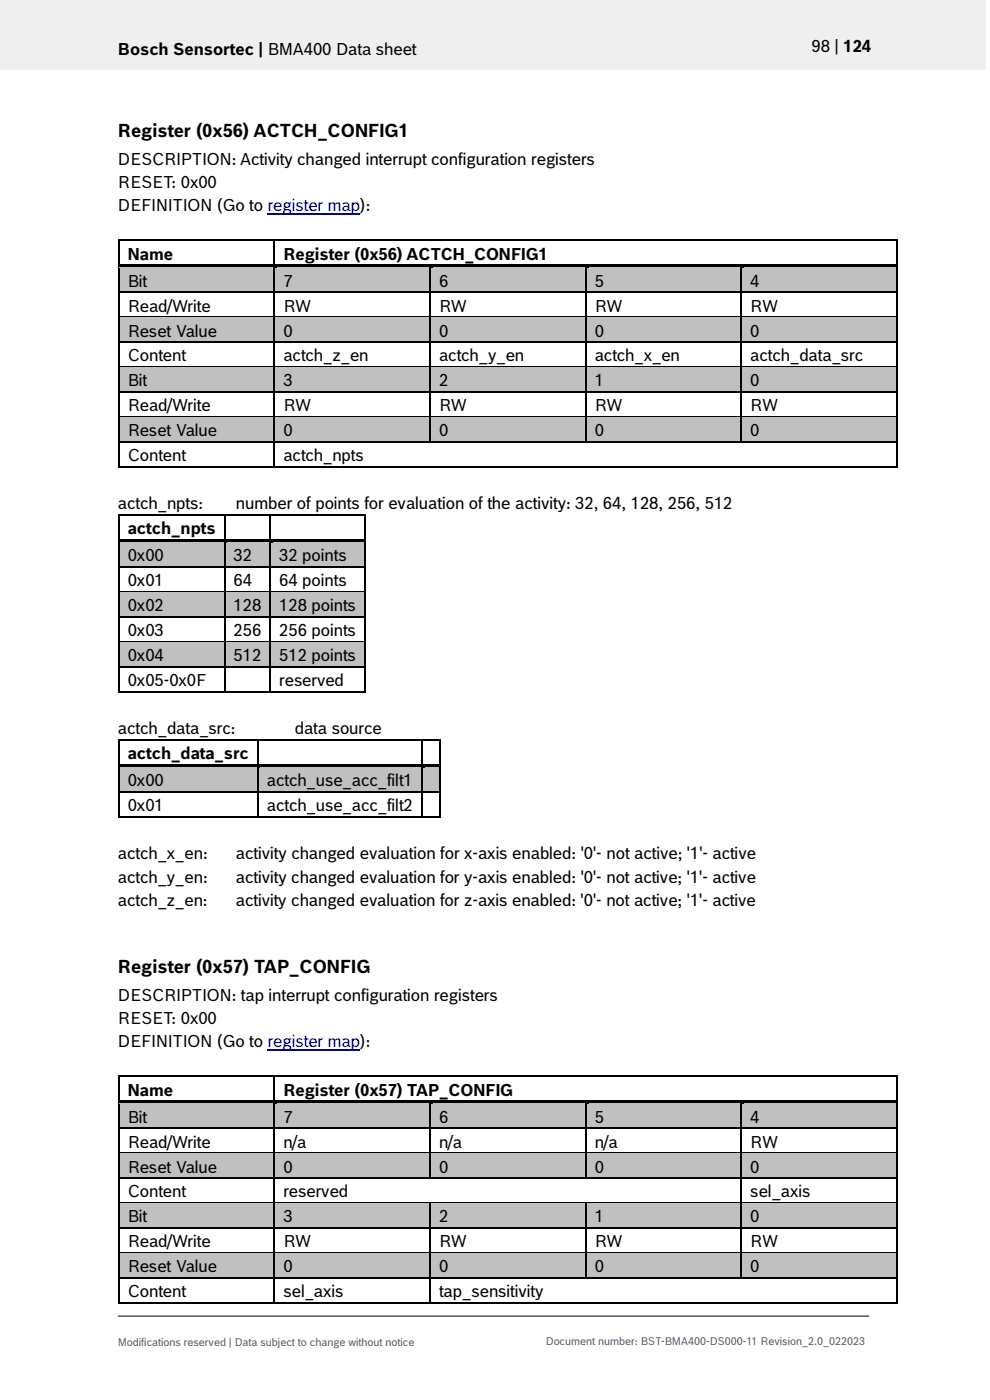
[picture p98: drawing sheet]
<svg xmlns="http://www.w3.org/2000/svg" width="210mm" height="297mm" viewBox="0 0 210 297" stroke-linecap="round" stroke-linejoin="round" font-family="sans-serif">
<defs><g id="words">
<g font-size="3.9">
<text x="25" y="29">Register (0x56) ACTCH_CONFIG1</text>
<text x="25" y="206.3">Register (0x57) TAP_CONFIG</text>
</g>
<g font-size="3.5">
<text x="25" y="11.6">Bosch Sensortec | BMA400 Data sheet</text>
<text x="172.1" y="11">98 | 124</text>
<text x="25" y="35">DESCRIPTION: Activity changed interrupt configuration registers</text>
<text x="25" y="39.9">RESET: 0x00</text>
<text x="25" y="44.9">DEFINITION (Go to register map):</text>
<text x="27.1" y="55.1">Name</text>
<text x="60.1" y="55.1">Register (0x56) ACTCH_CONFIG1</text>
<text x="27.1" y="60.8">Bit</text>
<text x="60.1" y="60.8">7</text>
<text x="93.1" y="60.8">6</text>
<text x="126.2" y="60.8">5</text>
<text x="159.2" y="60.8">4</text>
<text x="27.1" y="66.1">Read/Write</text>
<text x="27.1" y="71.4">Reset Value</text>
<text x="60.1" y="66.1">RW</text>
<text x="60.1" y="71.4">0</text>
<text x="93.1" y="66.1">RW</text>
<text x="93.1" y="71.4">0</text>
<text x="126.2" y="66.1">RW</text>
<text x="126.2" y="71.4">0</text>
<text x="159.2" y="66.1">RW</text>
<text x="159.2" y="71.4">0</text>
<text x="27.1" y="76.7">Content</text>
<text x="60.1" y="76.7">actch_z_en</text>
<text x="93.1" y="76.7">actch_y_en</text>
<text x="126.2" y="76.7">actch_x_en</text>
<text x="159.2" y="76.7">actch_data_src</text>
<text x="27.1" y="82">Bit</text>
<text x="60.1" y="82">3</text>
<text x="93.1" y="82">2</text>
<text x="126.2" y="82">1</text>
<text x="159.2" y="82">0</text>
<text x="27.1" y="87.3">Read/Write</text>
<text x="60.1" y="87.3">RW</text>
<text x="93.1" y="87.3">RW</text>
<text x="126.2" y="87.3">RW</text>
<text x="159.2" y="87.3">RW</text>
<text x="27.1" y="92.6">Reset Value</text>
<text x="60.1" y="92.6">0</text>
<text x="93.1" y="92.6">0</text>
<text x="126.2" y="92.6">0</text>
<text x="159.2" y="92.6">0</text>
<text x="27.1" y="97.9">Content</text>
<text x="60.1" y="97.9">actch_npts</text>
<text x="25" y="108.1">actch_npts:</text>
<text x="27.1" y="113.4">actch_npts</text>
<text x="50" y="108.1">number of points for evaluation of the activity: 32, 64, 128, 256, 512</text>
<text x="27.1" y="119.1">0x00</text>
<text x="49.5" y="119.1">32</text>
<text x="59.2" y="119.1">32 points</text>
<text x="27.1" y="124.4">0x01</text>
<text x="49.5" y="124.4">64</text>
<text x="59.2" y="124.4">64 points</text>
<text x="27.1" y="129.7">0x02</text>
<text x="49.5" y="129.7">128</text>
<text x="59.2" y="129.7">128 points</text>
<text x="27.1" y="135">0x03</text>
<text x="49.5" y="135">256</text>
<text x="59.2" y="135">256 points</text>
<text x="27.1" y="140.3">0x04</text>
<text x="49.5" y="140.3">512</text>
<text x="59.2" y="140.3">512 points</text>
<text x="27.1" y="145.6">0x05-0x0F</text>
<text x="59.2" y="145.6">reserved</text>
<text x="25" y="155.8">actch_data_src:</text>
<text x="62.5" y="155.8">data source</text>
<text x="27.1" y="161.1">actch_data_src</text>
<text x="27.1" y="166.8">0x00</text>
<text x="56.6" y="166.8">actch_use_acc_filt1</text>
<text x="27.1" y="172.1">0x01</text>
<text x="56.6" y="172.1">actch_use_acc_filt2</text>
<text x="25" y="182.3">actch_x_en:</text>
<text x="50" y="182.3">activity changed evaluation for x-axis enabled: '0'- not active; '1'- active</text>
<text x="25" y="187.3">actch_y_en:</text>
<text x="50" y="187.3">activity changed evaluation for y-axis enabled: '0'- not active; '1'- active</text>
<text x="25" y="192.2">actch_z_en:</text>
<text x="50" y="192.2">activity changed evaluation for z-axis enabled: '0'- not active; '1'- active</text>
<text x="25" y="212.3">DESCRIPTION: tap interrupt configuration registers</text>
<text x="25" y="217.3">RESET: 0x00</text>
<text x="25" y="222.2">DEFINITION (Go to register map):</text>
<text x="27.1" y="232.4">Name</text>
<text x="60.1" y="232.4">Register (0x57) TAP_CONFIG</text>
<text x="27.1" y="238.2">Bit</text>
<text x="60.1" y="238.2">7</text>
<text x="93.1" y="238.2">6</text>
<text x="126.2" y="238.2">5</text>
<text x="159.2" y="238.2">4</text>
<text x="27.1" y="243.5">Read/Write</text>
<text x="60.1" y="243.5">n/a</text>
<text x="93.1" y="243.5">n/a</text>
<text x="126.2" y="243.5">n/a</text>
<text x="159.2" y="243.5">RW</text>
<text x="27.1" y="248.8">Reset Value</text>
<text x="60.1" y="248.8">0</text>
<text x="93.1" y="248.8">0</text>
<text x="126.2" y="248.8">0</text>
<text x="159.2" y="248.8">0</text>
<text x="27.1" y="254">Content</text>
<text x="60.1" y="254">reserved</text>
<text x="159.2" y="254">sel_axis</text>
<text x="27.1" y="259.3">Bit</text>
<text x="60.1" y="259.3">3</text>
<text x="93.1" y="259.3">2</text>
<text x="126.2" y="259.3">1</text>
<text x="159.2" y="259.3">0</text>
<text x="27.1" y="264.6">Read/Write</text>
<text x="27.1" y="269.9">Reset Value</text>
<text x="60.1" y="264.6">RW</text>
<text x="60.1" y="269.9">0</text>
<text x="93.1" y="264.6">RW</text>
<text x="93.1" y="269.9">0</text>
<text x="126.2" y="264.6">RW</text>
<text x="126.2" y="269.9">0</text>
<text x="159.2" y="264.6">RW</text>
<text x="159.2" y="269.9">0</text>
<text x="27.1" y="275.2">Content</text>
<text x="60.1" y="275.2">sel_axis</text>
<text x="93.1" y="275.2">tap_sensitivity</text>
</g>
<g font-size="2.3" fill="#535f6b">
<text x="25" y="285.5">Modifications reserved | Data subject to change without notice</text>
<text x="115.8" y="285.2">Document number: BST-BMA400-DS000-11 Revision_2.0_022023</text>
</g>
</g></defs>
<path d="M0 0h209.1v14.8h-209.1z" fill="#efeff0"/>
<path d="M25 279.2h159.4" fill="none" stroke="#000" stroke-width=".21"/>
<path d="M56.8 45.5h19.6" fill="none" stroke="#00f" stroke-width=".23"/>
<path d="M25 50.8h.4v.3h-.4zM58 51.1h.4zM58 50.8h.4v.3h-.4zM190.1 50.8h.4v.3h-.4z" fill="#000"/>
<path d="M25.2 51.1v4.9M25.4 50.9h32.6M58.2 51.1v4.9M58.4 50.9h131.7M190.3 51.1v4.9" fill="none" stroke="#000" stroke-width=".34"/>
<g fill="#c0c0c0">
<path d="M25.4 56.9h32.6v4.9h-32.6z" fill-rule="evenodd"/>
<path d="M58.4 56.9h32.7v4.9h-32.7z" fill-rule="evenodd"/>
<path d="M91.4 56.9h32.7v4.9h-32.7z" fill-rule="evenodd"/>
<path d="M124.4 56.9h32.7v4.9h-32.7z" fill-rule="evenodd"/>
<path d="M157.4 56.9h32.7v4.9h-32.7z" fill-rule="evenodd"/>
</g>
<g fill="#c0c0c0">
<path d="M27.1 56.9h29.2v4.9h-29.2z"/>
<path d="M60.1 56.9h29.2v4.9h-29.2z"/>
<path d="M93.1 56.9h29.2v4.9h-29.2z"/>
<path d="M126.2 56.9h29.2v4.9h-29.2z"/>
<path d="M159.2 56.9h29.2v4.9h-29.2z"/>
</g>
<path d="M25 56h.4v.9h-.4z" fill="#000"/>
<path d="M25.4 56h32.6v.8h-32.6z" fill-rule="evenodd" fill="#000"/>
<path d="M25.4 56.8h32.6" fill="none" stroke="#c0c0c0" stroke-width=".21"/>
<path d="M58.4 56.8l.4 .1z" fill="#c0c0c0"/>
<path d="M58 56.8l.4 .1z" fill="#000"/>
<g fill="#000">
<path d="M58 56h.8v.8h-.8z" fill-rule="evenodd"/>
<path d="M58.8 56h32.3v.8h-32.3z" fill-rule="evenodd"/>
</g>
<path d="M58.8 56.8h32.3" fill="none" stroke="#c0c0c0" stroke-width=".21"/>
<path d="M91.4 56.8l.4 .1z" fill="#c0c0c0"/>
<path d="M91.1 56.8l.3 .1z" fill="#000"/>
<g fill="#000">
<path d="M91.1 56h.7v.8h-.7z" fill-rule="evenodd"/>
<path d="M91.8 56h32.3v.8h-32.3z" fill-rule="evenodd"/>
</g>
<path d="M91.8 56.8h32.3" fill="none" stroke="#c0c0c0" stroke-width=".21"/>
<path d="M124.4 56.8l.5 .1z" fill="#c0c0c0"/>
<path d="M124.1 56.8l.3 .1z" fill="#000"/>
<g fill="#000">
<path d="M124.1 56h.8v.8h-.8z" fill-rule="evenodd"/>
<path d="M124.9 56h32.2v.8h-32.2z" fill-rule="evenodd"/>
</g>
<path d="M124.9 56.8h32.2" fill="none" stroke="#c0c0c0" stroke-width=".21"/>
<path d="M157.4 56.8l.5 .1z" fill="#c0c0c0"/>
<path d="M157.1 56.8l.3 .1zM190.1 56h.4v.9h-.4zM25 61.8h.4v.3h-.4zM58 61.8h.4v.3h-.4zM91.1 61.8h.3v.3h-.3zM124.1 61.8h.3v.3h-.3zM157.1 61.8h.3v.3h-.3zM190.1 61.8h.4v.3h-.4z" fill="#000"/>
<g fill="#000">
<path d="M157.1 56h.8v.8h-.8z" fill-rule="evenodd"/>
<path d="M157.9 56h32.2v.8h-32.2z" fill-rule="evenodd"/>
</g>
<path d="M157.9 56.8h32.2" fill="none" stroke="#c0c0c0" stroke-width=".21"/>
<g fill="none" stroke="#000" stroke-width=".34">
<path d="M25.2 56.9v4.9M58.2 56.9v4.9M91.2 56.9v4.9M124.2 56.9v4.9M157.3 56.9v4.9M190.3 56.9v4.9M25.2 62.1v5M25.4 62h32.6M58.2 62.1v5M58.4 62h32.7M91.2 62.1v5M91.4 62h32.7"/>
<path d="M124.2 62.1v5M124.4 62h32.7M157.3 62.1v5M157.4 62h32.7M190.3 62.1v5"/>
</g>
<g fill="#c0c0c0">
<path d="M25.4 67.4h32.6v5h-32.6z" fill-rule="evenodd"/>
<path d="M58.4 67.4h32.7v5h-32.7z" fill-rule="evenodd"/>
<path d="M91.4 67.4h32.7v5h-32.7z" fill-rule="evenodd"/>
<path d="M124.4 67.4h32.7v5h-32.7z" fill-rule="evenodd"/>
<path d="M157.4 67.4h32.7v5h-32.7z" fill-rule="evenodd"/>
</g>
<g fill="#c0c0c0">
<path d="M27.1 67.4h29.2v5h-29.2z"/>
<path d="M60.1 67.4h29.2v5h-29.2z"/>
<path d="M93.1 67.4h29.2v5h-29.2z"/>
<path d="M126.2 67.4h29.2v5h-29.2z"/>
<path d="M159.2 67.4h29.2v5h-29.2z"/>
</g>
<path d="M25 67.1h.4v.3h-.4zM25 72.4h.4v.3h-.4zM58 67.1h.4v.3h-.4zM58 72.4h.4v.3h-.4zM91.1 67.1h.3v.3h-.3zM91.1 72.4h.3v.3h-.3zM124.1 67.1h.3v.3h-.3zM124.1 72.4h.3v.3h-.3zM157.1 67.1h.3v.3h-.3zM157.1 72.4h.3v.3h-.3zM190.1 67.1h.4v.3h-.4zM190.1 72.4h.4v.3h-.4z" fill="#000"/>
<g fill="none" stroke="#000" stroke-width=".34">
<path d="M25.2 67.4v5M25.2 72.7v5M25.4 67.2h32.6M25.4 72.5h32.6M58.2 67.4v5M58.2 72.7v5M58.4 67.2h32.7M58.4 72.5h32.7M91.2 67.4v5M91.2 72.7v5M91.4 67.2h32.7M91.4 72.5h32.7"/>
<path d="M124.2 67.4v5M124.2 72.7v5M124.4 67.2h32.7M124.4 72.5h32.7M157.3 67.4v5M157.3 72.7v5M157.4 67.2h32.7M157.4 72.5h32.7M190.3 67.4v5M190.3 72.7v5"/>
</g>
<path d="M25.4 67.4h32.6M58.4 67.4h32.7M91.4 67.4h32.7M124.4 67.4h32.7M157.4 67.4h32.7" fill="none" stroke="#c0c0c0" stroke-width=".21"/>
<g fill="#c0c0c0">
<path d="M25.4 78h32.6v5h-32.6z" fill-rule="evenodd"/>
<path d="M58.4 78h32.7v5h-32.7z" fill-rule="evenodd"/>
<path d="M91.4 78h32.7v5h-32.7z" fill-rule="evenodd"/>
<path d="M124.4 78h32.7v5h-32.7z" fill-rule="evenodd"/>
<path d="M157.4 78h32.7v5h-32.7z" fill-rule="evenodd"/>
</g>
<g fill="#c0c0c0">
<path d="M27.1 78h29.2v5h-29.2z"/>
<path d="M60.1 78h29.2v5h-29.2z"/>
<path d="M93.1 78h29.2v5h-29.2z"/>
<path d="M126.2 78h29.2v5h-29.2z"/>
<path d="M159.2 78h29.2v5h-29.2z"/>
</g>
<path d="M25 77.7h.4v.3h-.4zM58 77.7h.4v.3h-.4zM91.1 77.7h.3v.3h-.3zM124.1 77.7h.3v.3h-.3zM157.1 77.7h.3v.3h-.3zM190.1 77.7h.4v.3h-.4zM25 83h.4v.3h-.4zM58 83h.4v.3h-.4zM91.1 83h.3v.3h-.3zM124.1 83h.3v.3h-.3zM157.1 83h.3v.3h-.3zM190.1 83h.4v.3h-.4z" fill="#000"/>
<g fill="none" stroke="#000" stroke-width=".34">
<path d="M25.2 78v5M25.4 77.8h32.6M58.2 78v5M58.4 77.8h32.7M91.2 78v5M91.4 77.8h32.7M124.2 78v5M124.4 77.8h32.7M157.3 78v5M157.4 77.8h32.7M190.3 78v5M25.2 83.3v4.9"/>
<path d="M25.4 83.1h32.6M58.2 83.3v4.9M58.4 83.1h32.7M91.2 83.3v4.9M91.4 83.1h32.7M124.2 83.3v4.9M124.4 83.1h32.7M157.3 83.3v4.9M157.4 83.1h32.7M190.3 83.3v4.9"/>
</g>
<path d="M25.4 78h32.6M58.4 78h32.7M91.4 78h32.7M124.4 78h32.7M157.4 78h32.7" fill="none" stroke="#c0c0c0" stroke-width=".21"/>
<g fill="#c0c0c0">
<path d="M25.4 88.6h32.6v4.9h-32.6z" fill-rule="evenodd"/>
<path d="M58.4 88.6h32.7v4.9h-32.7z" fill-rule="evenodd"/>
<path d="M91.4 88.6h32.7v4.9h-32.7z" fill-rule="evenodd"/>
<path d="M124.4 88.6h32.7v4.9h-32.7z" fill-rule="evenodd"/>
<path d="M157.4 88.6h32.7v4.9h-32.7z" fill-rule="evenodd"/>
</g>
<g fill="#c0c0c0">
<path d="M27.1 88.6h29.2v4.9h-29.2z"/>
<path d="M60.1 88.6h29.2v4.9h-29.2z"/>
<path d="M93.1 88.6h29.2v4.9h-29.2z"/>
<path d="M126.2 88.6h29.2v4.9h-29.2z"/>
<path d="M159.2 88.6h29.2v4.9h-29.2z"/>
</g>
<g fill="#000">
<path d="M25 88.2h.4v.4h-.4zM25 93.5h.4v.4h-.4zM25 98.8h.4v.4h-.4zM58 88.2h.4v.4h-.4zM58 93.5h.4v.4h-.4zM58 98.8h.4v.4h-.4zM91.1 88.2h.3v.4h-.3zM91.1 93.5h.3v.4h-.3zM124.1 88.2h.3v.4h-.3zM124.1 93.5h.3v.4h-.3zM157.1 88.2h.3v.4h-.3zM157.1 93.5h.3v.4h-.3z"/>
<path d="M190.1 88.2h.4v.4h-.4zM190.1 93.5h.4v.4h-.4zM190.1 98.8h.4v.4h-.4zM25 109.1h.4v.3h-.4zM47.5 109.4h.3zM47.5 109.1h.3v.3h-.3zM57.2 109.4h.3zM57.2 109.1h.3v.3h-.3zM77.3 109.1h.3v.3h-.3z"/>
</g>
<g fill="none" stroke="#000" stroke-width=".34">
<path d="M25.2 88.6v4.9M25.2 93.9v4.9M25.4 88.4h32.6M25.4 93.7h32.6M25.4 99h32.6M58.2 88.6v4.9M58.2 93.9v4.9M58.4 88.4h32.7M58.4 93.7h32.7M58.4 99h131.7M91.2 88.6v4.9M91.4 88.4h32.7"/>
<path d="M91.4 93.7h32.7M124.2 88.6v4.9M124.4 88.4h32.7M124.4 93.7h32.7M157.3 88.6v4.9M157.4 88.4h32.7M157.4 93.7h32.7M190.3 88.6v4.9M190.3 93.9v4.9M25.2 109.4v4.9M25.4 109.2h22.1M47.6 109.4v4.9"/>
<path d="M47.8 109.2h9.4M57.3 109.4v4.9M57.5 109.2h19.8M77.4 109.4v4.9"/>
</g>
<path d="M25.4 88.6h32.6M58.4 88.6h32.7M91.4 88.6h32.7M124.4 88.6h32.7M157.4 88.6h32.7" fill="none" stroke="#c0c0c0" stroke-width=".21"/>
<g fill="#c0c0c0">
<path d="M25.4 115.1h22.1v5h-22.1z" fill-rule="evenodd"/>
<path d="M47.8 115.1h9.3v5h-9.3z" fill-rule="evenodd"/>
<path d="M57.5 115.1h19.7v5h-19.7z" fill-rule="evenodd"/>
</g>
<g fill="#c0c0c0">
<path d="M27.1 115.1h18.6v5h-18.6z"/>
<path d="M49.5 115.1h5.9v5h-5.9z"/>
<path d="M59.2 115.1h16.3v5h-16.3z"/>
</g>
<path d="M25 114.3h.4v.8h-.4z" fill="#000"/>
<path d="M25.4 114.3h22.1v.8h-22.1z" fill-rule="evenodd" fill="#000"/>
<path d="M25.4 115.1h22.1" fill="none" stroke="#c0c0c0" stroke-width=".21"/>
<path d="M47.8 115.1h.4z" fill="#c0c0c0"/>
<path d="M47.5 115.1h.3z" fill="#000"/>
<g fill="#000">
<path d="M47.5 114.3h.7v.8h-.7z" fill-rule="evenodd"/>
<path d="M48.2 114.3h9v.8h-9z" fill-rule="evenodd"/>
</g>
<path d="M48.2 115.1h9" fill="none" stroke="#c0c0c0" stroke-width=".21"/>
<path d="M57.5 115.1h.5z" fill="#c0c0c0"/>
<path d="M57.2 115.1h.3zM77.3 114.3h.3v.8h-.3zM25 120.1h.4v.3h-.4zM47.5 120.1h.3v.3h-.3zM57.2 120.1h.3v.3h-.3zM77.3 120.1h.3v.3h-.3z" fill="#000"/>
<g fill="#000">
<path d="M57.2 114.3h.8v.8h-.8z" fill-rule="evenodd"/>
<path d="M58 114.3h19.3v.8h-19.3z" fill-rule="evenodd"/>
</g>
<path d="M58 115.1h19.3" fill="none" stroke="#c0c0c0" stroke-width=".21"/>
<path d="M25.2 115.1v5M47.6 115.1v5M57.3 115.1v5M77.4 115.1v5M25.2 120.4v5M25.4 120.2h22.1M47.6 120.4v5M47.8 120.2h9.4M57.3 120.4v5M57.5 120.2h19.8M77.4 120.4v5" fill="none" stroke="#000" stroke-width=".34"/>
<g fill="#c0c0c0">
<path d="M25.4 125.7h22.1v5h-22.1z" fill-rule="evenodd"/>
<path d="M47.8 125.7h9.3v5h-9.3z" fill-rule="evenodd"/>
<path d="M57.5 125.7h19.7v5h-19.7z" fill-rule="evenodd"/>
</g>
<g fill="#c0c0c0">
<path d="M27.1 125.7h18.6v5h-18.6z"/>
<path d="M49.5 125.7h5.9v5h-5.9z"/>
<path d="M59.2 125.7h16.3v5h-16.3z"/>
</g>
<path d="M25 125.4h.4v.3h-.4zM25 130.7h.4v.3h-.4zM47.5 125.4h.3v.3h-.3zM47.5 130.7h.3v.3h-.3zM57.2 125.4h.3v.3h-.3zM57.2 130.7h.3v.3h-.3zM77.3 125.4h.3v.3h-.3zM77.3 130.7h.3v.3h-.3z" fill="#000"/>
<g fill="none" stroke="#000" stroke-width=".34">
<path d="M25.2 125.7v5M25.2 131v5M25.4 125.5h22.1M25.4 130.8h22.1M47.6 125.7v5M47.6 131v5M47.8 125.5h9.4M47.8 130.8h9.4M57.3 125.7v5M57.3 131v5M57.5 125.5h19.8M57.5 130.8h19.8"/>
<path d="M77.4 125.7v5M77.4 131v5"/>
</g>
<path d="M25.4 125.7h22.1M47.8 125.7h9.4M57.5 125.7h19.8" fill="none" stroke="#c0c0c0" stroke-width=".21"/>
<g fill="#c0c0c0">
<path d="M25.4 136.3h22.1v4.9h-22.1z" fill-rule="evenodd"/>
<path d="M47.8 136.3h9.3v4.9h-9.3z" fill-rule="evenodd"/>
<path d="M57.5 136.3h19.7v4.9h-19.7z" fill-rule="evenodd"/>
</g>
<g fill="#c0c0c0">
<path d="M27.1 136.3h18.6v4.9h-18.6z"/>
<path d="M49.5 136.3h5.9v4.9h-5.9z"/>
<path d="M59.2 136.3h16.3v4.9h-16.3z"/>
</g>
<g fill="#000">
<path d="M25 136h.4v.3h-.4zM47.5 136h.3v.3h-.3zM57.2 136h.3v.3h-.3zM77.3 136h.3v.3h-.3zM25 141.2h.4v.4h-.4zM25 146.6h.4v.3h-.4zM25 156.8h.4v.3h-.4zM47.5 141.2h.3v.4h-.3zM47.5 146.6h.3v.3h-.3zM54.5 157.1h.4zM54.5 156.8h.4v.3h-.4zM57.2 141.2h.3v.4h-.3z"/>
<path d="M57.2 146.6h.3v.3h-.3zM77.3 141.2h.3v.4h-.3zM77.3 146.6h.3v.3h-.3zM89.3 157.1h.4zM89.3 156.8h.4v.3h-.4zM93.3 156.8h.3v.3h-.3z"/>
</g>
<g fill="none" stroke="#000" stroke-width=".34">
<path d="M25.2 136.3v4.9M25.4 136.1h22.1M47.6 136.3v4.9M47.8 136.1h9.4M57.3 136.3v4.9M57.5 136.1h19.8M77.4 136.3v4.9M25.2 141.6v5M25.2 157.1v5M25.4 141.4h22.1M25.4 146.7h22.1M25.4 157h29.1"/>
<path d="M47.6 141.6v5M47.8 141.4h9.4M47.8 146.7h9.4M54.7 157.1v5M54.9 157h34.4M57.3 141.6v5M57.5 141.4h19.8M57.5 146.7h19.8M77.4 141.6v5M89.5 157.1v5M89.7 157h3.6M93.4 157.1v5"/>
</g>
<path d="M25.4 136.3h22.1M47.8 136.3h9.4M57.5 136.3h19.8" fill="none" stroke="#c0c0c0" stroke-width=".21"/>
<g fill="#c0c0c0">
<path d="M25.4 162.9h29.1v4.9h-29.1z" fill-rule="evenodd"/>
<path d="M54.9 162.9h34.4v4.9h-34.4z" fill-rule="evenodd"/>
<path d="M89.7 162.9h3.5v4.9h-3.5z" fill-rule="evenodd"/>
</g>
<g fill="#c0c0c0">
<path d="M27.1 162.9h25.7v4.9h-25.7z"/>
<path d="M56.6 162.9h31v4.9h-31z"/>
</g>
<path d="M25.4 162.9h29.1M91.5 162.9v4.9" fill="none" stroke="#c0c0c0" stroke-width=".21"/>
<path d="M25 162.1h.4v.8h-.4z" fill="#000"/>
<path d="M25.4 162.1h29.1v.8h-29.1z" fill-rule="evenodd" fill="#000"/>
<path d="M54.9 162.9h.4z" fill="#c0c0c0"/>
<path d="M54.5 162.9h.4z" fill="#000"/>
<g fill="#000">
<path d="M54.5 162.1h.8v.8h-.8z" fill-rule="evenodd"/>
<path d="M55.3 162.1h34v.8h-34z" fill-rule="evenodd"/>
</g>
<path d="M55.3 162.9h34" fill="none" stroke="#c0c0c0" stroke-width=".21"/>
<path d="M89.7 162.9h.4z" fill="#c0c0c0"/>
<g fill="#000">
<path d="M25 167.8h.4v.3h-.4zM25 173.1h.4v.3h-.4zM54.5 167.8h.4v.3h-.4zM54.5 173.1h.4v.3h-.4zM89.3 162.9h.4zM89.3 167.8h.4v.3h-.4zM89.3 173.1h.4v.3h-.4zM93.3 162.1h.3v.8h-.3zM93.3 167.8h.3v.3h-.3zM93.3 173.1h.3v.3h-.3zM25 228.1h.4v.4h-.4zM58 228.5h.4z"/>
<path d="M58 228.1h.4v.4h-.4zM190.1 228.1h.4v.4h-.4z"/>
</g>
<g fill="#000">
<path d="M89.3 162.1h.8v.8h-.8z" fill-rule="evenodd"/>
<path d="M90.1 162.1h3.2v.8h-3.2z" fill-rule="evenodd"/>
</g>
<path d="M90.1 162.9h3.2" fill="none" stroke="#c0c0c0" stroke-width=".21"/>
<g fill="none" stroke="#000" stroke-width=".34">
<path d="M25.2 162.9v4.9M25.2 168.1v5M25.4 168h29.1M25.4 173.3h29.1M54.7 162.9v4.9M54.7 168.1v5M54.9 168h34.4M54.9 173.3h34.4M89.5 162.9v4.9M89.5 168.1v5M89.7 168h3.6M89.7 173.3h3.6"/>
<path d="M93.4 162.9v4.9M93.4 168.1v5M25.2 228.5v4.9M25.4 228.3h32.6M58.2 228.5v4.9M58.4 228.3h131.7M190.3 228.5v4.9"/>
</g>
<path d="M56.8 222.8h19.6" fill="none" stroke="#00f" stroke-width=".23"/>
<g fill="#c0c0c0">
<path d="M25.4 234.2h32.6v4.9h-32.6z" fill-rule="evenodd"/>
<path d="M58.4 234.2h32.7v4.9h-32.7z" fill-rule="evenodd"/>
<path d="M91.4 234.2h32.7v4.9h-32.7z" fill-rule="evenodd"/>
<path d="M124.4 234.2h32.7v4.9h-32.7z" fill-rule="evenodd"/>
<path d="M157.4 234.2h32.7v4.9h-32.7z" fill-rule="evenodd"/>
</g>
<g fill="#c0c0c0">
<path d="M27.1 234.2h29.2v4.9h-29.2z"/>
<path d="M60.1 234.2h29.2v4.9h-29.2z"/>
<path d="M93.1 234.2h29.2v4.9h-29.2z"/>
<path d="M126.2 234.2h29.2v4.9h-29.2z"/>
<path d="M159.2 234.2h29.2v4.9h-29.2z"/>
</g>
<path d="M25 233.4h.4v.8h-.4z" fill="#000"/>
<path d="M25.4 233.4h32.6v.8h-32.6z" fill-rule="evenodd" fill="#000"/>
<path d="M25.4 234.2h32.6" fill="none" stroke="#c0c0c0" stroke-width=".21"/>
<path d="M58.4 234.2h.4z" fill="#c0c0c0"/>
<path d="M58 234.2h.4z" fill="#000"/>
<g fill="#000">
<path d="M58 233.4h.8v.8h-.8z" fill-rule="evenodd"/>
<path d="M58.8 233.4h32.3v.8h-32.3z" fill-rule="evenodd"/>
</g>
<path d="M58.8 234.2h32.3" fill="none" stroke="#c0c0c0" stroke-width=".21"/>
<path d="M91.4 234.2h.4z" fill="#c0c0c0"/>
<path d="M91.1 234.2h.3z" fill="#000"/>
<g fill="#000">
<path d="M91.1 233.4h.7v.8h-.7z" fill-rule="evenodd"/>
<path d="M91.8 233.4h32.3v.8h-32.3z" fill-rule="evenodd"/>
</g>
<path d="M91.8 234.2h32.3" fill="none" stroke="#c0c0c0" stroke-width=".21"/>
<path d="M124.4 234.2h.5z" fill="#c0c0c0"/>
<path d="M124.1 234.2h.3z" fill="#000"/>
<g fill="#000">
<path d="M124.1 233.4h.8v.8h-.8z" fill-rule="evenodd"/>
<path d="M124.9 233.4h32.2v.8h-32.2z" fill-rule="evenodd"/>
</g>
<path d="M124.9 234.2h32.2" fill="none" stroke="#c0c0c0" stroke-width=".21"/>
<path d="M157.4 234.2h.5z" fill="#c0c0c0"/>
<path d="M25 239.1h.4v.4h-.4zM58 239.1h.4v.4h-.4zM91.1 239.1h.3v.4h-.3zM124.1 239.1h.3v.4h-.3zM157.1 234.2h.3zM157.1 239.1h.3v.4h-.3zM190.1 233.4h.4v.8h-.4zM190.1 239.1h.4v.4h-.4z" fill="#000"/>
<g fill="#000">
<path d="M157.1 233.4h.8v.8h-.8z" fill-rule="evenodd"/>
<path d="M157.9 233.4h32.2v.8h-32.2z" fill-rule="evenodd"/>
</g>
<path d="M157.9 234.2h32.2" fill="none" stroke="#c0c0c0" stroke-width=".21"/>
<g fill="none" stroke="#000" stroke-width=".34">
<path d="M25.2 234.2v4.9M25.2 239.5v4.9M25.4 239.3h32.6M58.2 234.2v4.9M58.2 239.5v4.9M58.4 239.3h32.7M91.2 234.2v4.9M91.2 239.5v4.9M91.4 239.3h32.7M124.2 234.2v4.9M124.2 239.5v4.9M124.4 239.3h32.7"/>
<path d="M157.3 234.2v4.9M157.3 239.5v4.9M157.4 239.3h32.7M190.3 234.2v4.9M190.3 239.5v4.9"/>
</g>
<g fill="#c0c0c0">
<path d="M25.4 244.8h32.6v4.9h-32.6z" fill-rule="evenodd"/>
<path d="M58.4 244.8h32.7v4.9h-32.7z" fill-rule="evenodd"/>
<path d="M91.4 244.8h32.7v4.9h-32.7z" fill-rule="evenodd"/>
<path d="M124.4 244.8h32.7v4.9h-32.7z" fill-rule="evenodd"/>
<path d="M157.4 244.8h32.7v4.9h-32.7z" fill-rule="evenodd"/>
</g>
<g fill="#c0c0c0">
<path d="M27.1 244.8h29.2v4.9h-29.2z"/>
<path d="M60.1 244.8h29.2v4.9h-29.2z"/>
<path d="M93.1 244.8h29.2v4.9h-29.2z"/>
<path d="M126.2 244.8h29.2v4.9h-29.2z"/>
<path d="M159.2 244.8h29.2v4.9h-29.2z"/>
</g>
<path d="M25 244.4h.4v.4h-.4zM25 249.7h.4v.4h-.4zM58 244.4h.4v.4h-.4zM58 249.7h.4v.4h-.4zM91.1 244.4h.3v.4h-.3zM91.1 249.7h.3v.4h-.3zM124.1 244.4h.3v.4h-.3zM124.1 249.7h.3v.4h-.3zM157.1 244.4h.3v.4h-.3zM157.1 249.7h.3v.4h-.3zM190.1 244.4h.4v.4h-.4zM190.1 249.7h.4v.4h-.4z" fill="#000"/>
<g fill="none" stroke="#000" stroke-width=".34">
<path d="M25.2 244.8v4.9M25.2 250.1v4.9M25.4 244.6h32.6M25.4 249.9h32.6M58.2 244.8v4.9M58.2 250.1v4.9M58.4 244.6h32.7M58.4 249.9h32.7M91.2 244.8v4.9M91.4 244.6h32.7M91.4 249.9h32.7M124.2 244.8v4.9"/>
<path d="M124.4 244.6h32.7M124.4 249.9h32.7M157.3 244.8v4.9M157.3 250.1v4.9M157.4 244.6h32.7M157.4 249.9h32.7M190.3 244.8v4.9M190.3 250.1v4.9"/>
</g>
<path d="M25.4 244.8h32.6M58.4 244.8h32.7M91.4 244.8h32.7M124.4 244.8h32.7M157.4 244.8h32.7" fill="none" stroke="#c0c0c0" stroke-width=".21"/>
<g fill="#c0c0c0">
<path d="M25.4 255.4h32.6v4.9h-32.6z" fill-rule="evenodd"/>
<path d="M58.4 255.4h32.7v4.9h-32.7z" fill-rule="evenodd"/>
<path d="M91.4 255.4h32.7v4.9h-32.7z" fill-rule="evenodd"/>
<path d="M124.4 255.4h32.7v4.9h-32.7z" fill-rule="evenodd"/>
<path d="M157.4 255.4h32.7v4.9h-32.7z" fill-rule="evenodd"/>
</g>
<g fill="#c0c0c0">
<path d="M27.1 255.4h29.2v4.9h-29.2z"/>
<path d="M60.1 255.4h29.2v4.9h-29.2z"/>
<path d="M93.1 255.4h29.2v4.9h-29.2z"/>
<path d="M126.2 255.4h29.2v4.9h-29.2z"/>
<path d="M159.2 255.4h29.2v4.9h-29.2z"/>
</g>
<g fill="#000">
<path d="M25 255h.4v.4h-.4zM58 255h.4v.4h-.4zM91.1 255.4h.3zM91.1 255h.3v.4h-.3zM124.1 255.4h.3zM124.1 255h.3v.4h-.3zM157.1 255h.3v.4h-.3zM190.1 255h.4v.4h-.4zM25 260.3h.4v.4h-.4zM58 260.3h.4v.4h-.4zM91.1 260.3h.3v.4h-.3zM124.1 260.3h.3v.4h-.3z"/>
<path d="M157.1 260.3h.3v.4h-.3zM190.1 260.3h.4v.4h-.4z"/>
</g>
<g fill="none" stroke="#000" stroke-width=".34">
<path d="M25.2 255.4v4.9M25.4 255.2h32.6M58.2 255.4v4.9M58.4 255.2h32.7M91.2 255.4v4.9M91.4 255.2h32.7M124.2 255.4v4.9M124.4 255.2h32.7M157.3 255.4v4.9M157.4 255.2h32.7M190.3 255.4v4.9M25.2 260.7v4.9"/>
<path d="M25.4 260.5h32.6M58.2 260.7v4.9M58.4 260.5h32.7M91.2 260.7v4.9M91.4 260.5h32.7M124.2 260.7v4.9M124.4 260.5h32.7M157.3 260.7v4.9M157.4 260.5h32.7M190.3 260.7v4.9"/>
</g>
<path d="M25.4 255.4h32.6M58.4 255.4h32.7M91.4 255.4h32.7M124.4 255.4h32.7M157.4 255.4h32.7" fill="none" stroke="#c0c0c0" stroke-width=".21"/>
<g fill="#c0c0c0">
<path d="M25.4 266h32.6v4.9h-32.6z" fill-rule="evenodd"/>
<path d="M58.4 266h32.7v4.9h-32.7z" fill-rule="evenodd"/>
<path d="M91.4 266h32.7v4.9h-32.7z" fill-rule="evenodd"/>
<path d="M124.4 266h32.7v4.9h-32.7z" fill-rule="evenodd"/>
<path d="M157.4 266h32.7v4.9h-32.7z" fill-rule="evenodd"/>
</g>
<g fill="#c0c0c0">
<path d="M27.1 266h29.2v4.9h-29.2z"/>
<path d="M60.1 266h29.2v4.9h-29.2z"/>
<path d="M93.1 266h29.2v4.9h-29.2z"/>
<path d="M126.2 266h29.2v4.9h-29.2z"/>
<path d="M159.2 266h29.2v4.9h-29.2z"/>
</g>
<g fill="#000">
<path d="M25 265.6h.4v.4h-.4zM25 270.9h.4v.4h-.4zM25 276.2h.4v.3h-.4zM58 265.6h.4v.4h-.4zM58 270.9h.4v.4h-.4zM58 276.2h.4v.3h-.4zM91.1 265.6h.3v.4h-.3zM91.1 270.9h.3v.4h-.3zM91.1 276.2h.3v.3h-.3zM124.1 265.6h.3v.4h-.3zM124.1 270.9h.3v.3h-.3zM157.1 265.6h.3v.4h-.3z"/>
<path d="M157.1 270.9h.3v.3h-.3zM190.1 265.6h.4v.4h-.4zM190.1 270.9h.4v.4h-.4zM190.1 276.2h.4v.3h-.4z"/>
</g>
<g fill="none" stroke="#000" stroke-width=".34">
<path d="M25.2 266v4.9M25.2 271.3v4.9M25.4 265.8h32.6M25.4 271.1h32.6M25.4 276.4h32.6M58.2 266v4.9M58.2 271.3v4.9M58.4 265.8h32.7M58.4 271.1h32.7M58.4 276.4h32.7M91.2 266v4.9M91.2 271.3v4.9"/>
<path d="M91.4 265.8h32.7M91.4 271.1h32.7M91.4 276.4h98.7M124.2 266v4.9M124.4 265.8h32.7M124.4 271.1h32.7M157.3 266v4.9M157.4 265.8h32.7M157.4 271.1h32.7M190.3 266v4.9M190.3 271.3v4.9"/>
</g>
<path d="M25.4 265.9h32.6M58.4 265.9h32.7M91.4 265.9h32.7M124.4 265.9h32.7M157.4 265.9h32.7" fill="none" stroke="#c0c0c0" stroke-width=".21"/>
<use href="#words"/>
</svg>
